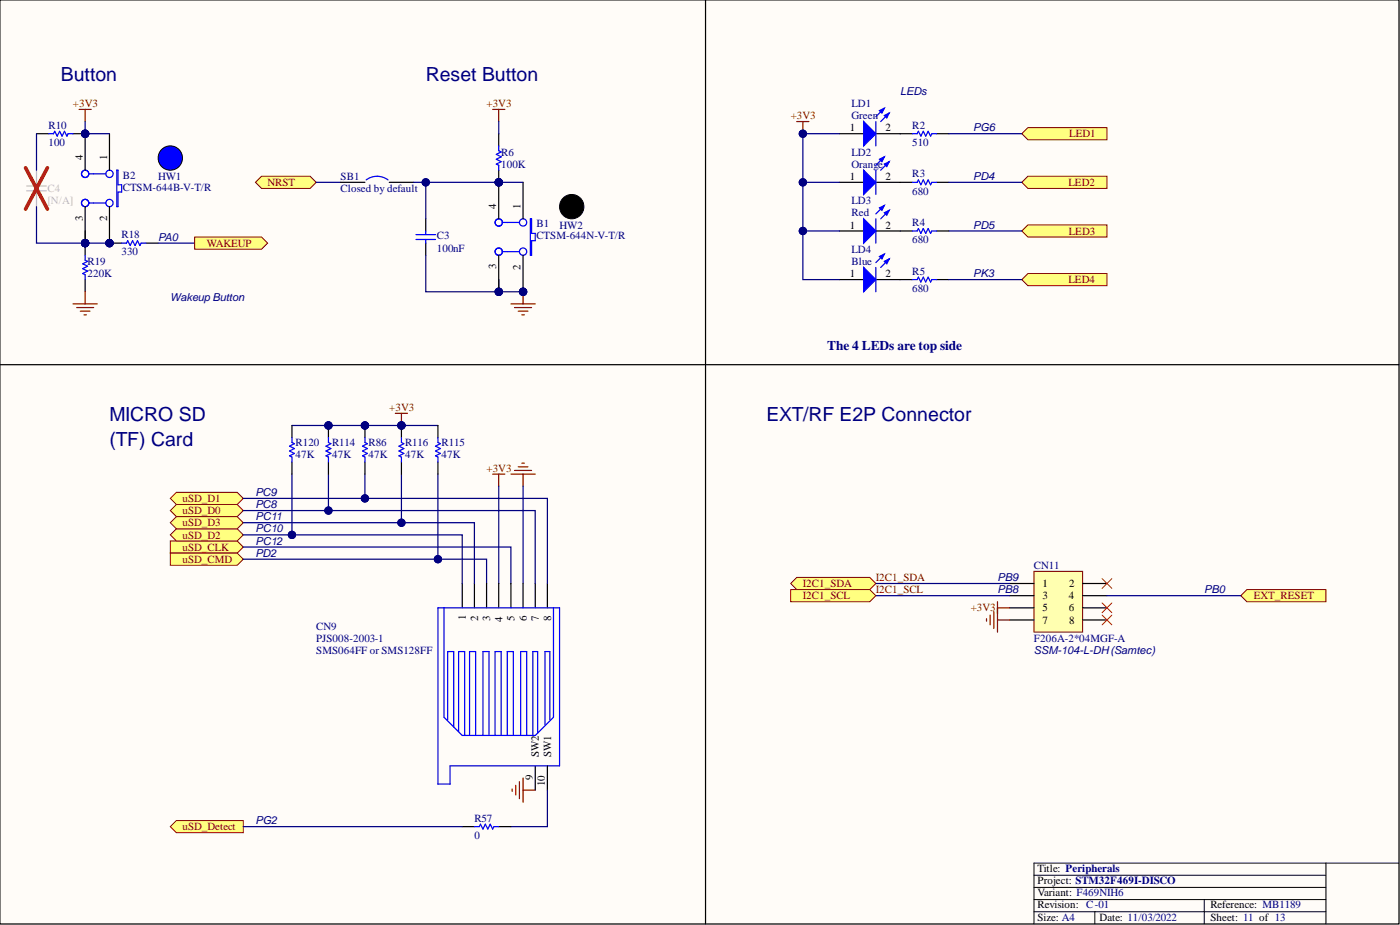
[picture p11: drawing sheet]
<svg xmlns="http://www.w3.org/2000/svg" width="292mm" height="193mm" viewBox="0 0 292 193" stroke-linecap="round" stroke-linejoin="round" font-family="sans-serif">
<defs><g id="words">
<g font-size="4.1" fill="#000080">
<text x="12.7" y="16.9">Button</text>
<text x="88.8" y="16.9">Reset Button</text>
<text x="22.8" y="87.9">MICRO SD</text>
<text x="159.9" y="87.9">EXT/RF E2P Connector</text>
<text x="22.8" y="93">(TF) Card</text>
</g>
<text font-size="2.8" fill="#000080" x="172.6" y="73">The 4 LEDs are top side</text>
<g font-size="2.3" fill="#800000">
<text x="15.2" y="22.3">+3V3</text>
<text x="101.5" y="22.3">+3V3</text>
<text x="165" y="24.9">+3V3</text>
<text x="223.1" y="28.7">LED1</text>
<text x="55.8" y="38.8">NRST</text>
<text x="222.9" y="38.8">LED2</text>
<text x="43.1" y="51.5">WAKEUP</text>
<text x="223" y="48.9">LED3</text>
<text x="222.9" y="59.1">LED4</text>
<text x="81.2" y="85.7">+3V3</text>
<text x="101.5" y="98.4">+3V3</text>
<text x="38.1" y="107.3">uSD_D0</text>
<text x="38.1" y="104.7">uSD_D1</text>
<text x="38.1" y="112.3">uSD_D2</text>
<text x="38.1" y="109.8">uSD_D3</text>
<text x="38.1" y="114.9">uSD_CLK</text>
<text x="38.1" y="117.4">uSD_CMD</text>
<text x="167.5" y="122.5">I2C1_SDA</text>
<text x="167.5" y="125">I2C1_SCL</text>
<text x="182.7" y="121.2">I2C1_SDA</text>
<text x="182.7" y="123.8">I2C1_SCL</text>
<text x="261.6" y="125">EXT_RESET</text>
<text x="202.5" y="127.6">+3V3</text>
<text x="38.1" y="173.2">uSD_Detect</text>
</g>
<g font-size="2.3" fill="#000080">
<text x="177.7" y="22.3">LD1</text>
<text x="187.8" y="19.8">LEDs</text>
<text x="10.2" y="26.9">R10</text>
<text x="177.7" y="24.9">Green</text>
<text x="190.4" y="26.9">R2</text>
<text x="203" y="27.4">PG6</text>
<text x="10.2" y="30.4">100</text>
<text x="104.6" y="32.5">R6</text>
<text x="104.6" y="35">100K</text>
<text x="177.7" y="32.5">LD2</text>
<text x="177.7" y="35">Orange</text>
<text x="190.4" y="30.4">510</text>
<text x="25.6" y="37.3">B2</text>
<text x="25.6" y="39.8">CTSM-644B-V-T/R</text>
<text x="33" y="37.5">HW1</text>
<text x="71.1" y="37.5">SB1</text>
<text x="71.1" y="40.1">Closed by default</text>
<text x="190.4" y="37">R3</text>
<text x="190.4" y="40.6">680</text>
<text x="203" y="37.5">PD4</text>
<text x="111.9" y="47.4">B1</text>
<text x="116.7" y="47.7">HW2</text>
<text x="177.7" y="42.6">LD3</text>
<text x="177.7" y="45.1">Red</text>
<text x="190.4" y="47.2">R4</text>
<text x="203" y="47.7">PD5</text>
<text x="25.4" y="49.7">R18</text>
<text x="25.4" y="53.3">330</text>
<text x="33" y="50.2">PA0</text>
<text x="91.1" y="50">C3</text>
<text x="91.1" y="52.5">100nF</text>
<text x="111.9" y="50">CTSM-644N-V-T/R</text>
<text x="177.7" y="52.7">LD4</text>
<text x="190.4" y="50.7">680</text>
<text x="18.3" y="55.3">R19</text>
<text x="18.3" y="57.8">220K</text>
<text x="177.7" y="55.3">Blue</text>
<text x="190.4" y="57.3">R5</text>
<text x="203" y="57.8">PK3</text>
<text x="35.5" y="62.9">Wakeup Button</text>
<text x="190.4" y="60.9">680</text>
<text x="61.7" y="93.1">R120</text>
<text x="61.7" y="95.6">47K</text>
<text x="69.3" y="93.1">R114</text>
<text x="69.3" y="95.6">47K</text>
<text x="76.9" y="93.1">R86</text>
<text x="76.9" y="95.6">47K</text>
<text x="84.5" y="93.1">R116</text>
<text x="84.5" y="95.6">47K</text>
<text x="92.1" y="93.1">R115</text>
<text x="92.1" y="95.6">47K</text>
<text x="53.3" y="106">PC8</text>
<text x="53.3" y="103.5">PC9</text>
<text x="53.3" y="111.1">PC10</text>
<text x="53.3" y="108.5">PC11</text>
<text x="53.3" y="113.6">PC12</text>
<text x="53.3" y="116.1">PD2</text>
<text x="215.7" y="118.7">CN11</text>
<text x="208.1" y="121.2">PB9</text>
<text x="208.1" y="123.8">PB8</text>
<text x="251.3" y="123.8">PB0</text>
<text x="66" y="131.4">CN9</text>
<text x="66" y="136.4">SMS064FF or SMS128FF</text>
<text x="66" y="133.9">PJS008-2003-1</text>
<text x="215.7" y="133.9">F206A-2*04MGF-A</text>
<text x="215.7" y="136.4">SSM-104-L-DH(Samtec)</text>
<text x="53.3" y="171.9">PG2</text>
<text x="99" y="171.4">R57</text>
<text x="99" y="175">0</text>
</g>
<g font-size="2.3">
<text x="177.3" y="27.4">1</text>
<text x="184.8" y="27.4">2</text>
<text x="17.3" y="33.5" transform="rotate(-90 17.3 33.5)">4</text>
<text x="22.3" y="33.5" transform="rotate(-90 22.3 33.5)">1</text>
<text x="177.3" y="37.5">1</text>
<text x="184.8" y="37.5">2</text>
<text x="17.3" y="46.1" transform="rotate(-90 17.3 46.1)">3</text>
<text x="22.3" y="46.2" transform="rotate(-90 22.3 46.2)">2</text>
<text x="103.6" y="43.6" transform="rotate(-90 103.6 43.6)">4</text>
<text x="108.6" y="43.6" transform="rotate(-90 108.6 43.6)">1</text>
<text x="177.3" y="47.7">1</text>
<text x="184.8" y="47.7">2</text>
<text x="103.6" y="56.2" transform="rotate(-90 103.6 56.2)">3</text>
<text x="108.6" y="56.3" transform="rotate(-90 108.6 56.3)">2</text>
<text x="177.3" y="57.8">1</text>
<text x="184.8" y="57.8">2</text>
<text x="217.5" y="122.5">1</text>
<text x="217.5" y="125">3</text>
<text x="223" y="125">4</text>
<text x="223.1" y="122.5">2</text>
<text x="97.2" y="129.4" transform="rotate(-90 97.2 129.4)">1</text>
<text x="99.7" y="129.6" transform="rotate(-90 99.7 129.6)">2</text>
<text x="102.3" y="129.5" transform="rotate(-90 102.3 129.5)">3</text>
<text x="104.8" y="129.7" transform="rotate(-90 104.8 129.7)">4</text>
<text x="107.4" y="129.6" transform="rotate(-90 107.4 129.6)">5</text>
<text x="109.9" y="129.6" transform="rotate(-90 109.9 129.6)">6</text>
<text x="112.4" y="129.6" transform="rotate(-90 112.4 129.6)">7</text>
<text x="115" y="129.6" transform="rotate(-90 115 129.6)">8</text>
<text x="217.5" y="127.6">5</text>
<text x="217.5" y="130.1">7</text>
<text x="223" y="127.6">6</text>
<text x="223.1" y="130.1">8</text>
<text x="112.4" y="158" transform="rotate(-90 112.4 158)">SW2</text>
<text x="115" y="158" transform="rotate(-90 115 158)">SW1</text>
<text x="111.2" y="162.8" transform="rotate(-90 111.2 162.8)">9</text>
<text x="113.7" y="164" transform="rotate(-90 113.7 164)">10</text>
<text x="216.5" y="181.8">Title: Peripherals</text>
<text x="216.5" y="184.4">Project: STM32F469I-DISCO</text>
<text x="216.5" y="189.4">Revision: C-01</text>
<text x="216.5" y="186.9">Variant: F469NIH6</text>
<text x="252.5" y="189.4">Reference: MB1189</text>
<text x="216.5" y="192.2">Size: A4</text>
<text x="229.4" y="192.2">Date: 11/03/2022</text>
<text x="252.5" y="192.2">Sheet: 11 of 13</text>
</g>
<g font-size="2.3" fill="#bfbebc">
<text x="9.9" y="40.1">C4</text>
<text x="9.9" y="42.6">[N/A]</text>
</g>
</g></defs>
<path d="M0 0h291.9v192.7h-291.9z" fill-rule="evenodd" fill="#fffcf8"/>
<path d="M0 0h291.9v192.7h-291.9z" fill="none" stroke="#000" stroke-width=".21"/>
<path d="M0 0h291.9v192.7h-291.9z" fill-rule="evenodd" fill="#fffcf8"/>
<path d="M0 0h291.9v192.7h-291.9zM215.7 182.6h60.9M215.7 185.1h60.9M215.7 190.2h60.9M215.7 187.7h60.9M228.4 190.2v2.5M251.3 187.7v5M276.6 180.1v12.6M291.9 180.1h-76.2v12.6" fill="none" stroke="#000" stroke-width=".21"/>
<path d="M147.2 0v192.7M0 76.1h291.9" fill="none" stroke="#000" stroke-width=".25"/>
<circle cx="17.8" cy="50.7" r=".76" fill="#000080"/>
<circle cx="17.8" cy="50.7" r=".76" fill="none" stroke="#000080" stroke-width=".21"/>
<path d="M17.8 50.7v2.6M17.8 58.3v2.6" fill="none" stroke="#000" stroke-width=".25"/>
<circle cx="17.8" cy="50.7" r=".76" fill="#000080"/>
<circle cx="17.8" cy="50.7" r=".76" fill="none" stroke="#000080" stroke-width=".21"/>
<path d="M17.8 53.3v1l.5 .2-1 .5 1 .5-1 .5 1 .6-1 .5 .5 .2v1" fill="none" stroke="#00f" stroke-width=".25"/>
<path d="M15.2 63.4h5.1M16 64.2h3.5M16.8 64.9h2M17.5 65.7h.5M17.8 60.9v2.5" fill="none" stroke="#800000" stroke-width=".25"/>
<path d="M5.6 39.8h4M5.6 38.8h4M7.6 35.5v3.3M7.6 39.8v3.3" fill="none" stroke="#bfbebc" stroke-width=".25"/>
<path d="M5.3 35l4.6 8.6M9.9 35l-4.6 8.6" fill="none" stroke="#f00" stroke-width=".76"/>
<circle cx="17.8" cy="27.9" r=".76" fill="#000080"/>
<circle cx="17.8" cy="27.9" r=".76" fill="none" stroke="#000080" stroke-width=".21"/>
<path d="M7.6 27.9h2.6M15.2 27.9h2.6" fill="none" stroke="#000" stroke-width=".25"/>
<circle cx="17.8" cy="27.9" r=".76" fill="#000080"/>
<circle cx="17.8" cy="27.9" r=".76" fill="none" stroke="#000080" stroke-width=".21"/>
<path d="M10.2 27.9h1l.2-.5 .5 1 .5-1 .5 1 .6-1 .5 1 .2-.5h1" fill="none" stroke="#00f" stroke-width=".25"/>
<path d="M7.6 27.9v7.6M7.6 43.1v7.6h15.2" fill="none" stroke="#000080" stroke-width=".25"/>
<circle cx="17.8" cy="50.7" r=".76" fill="#000080"/>
<circle cx="17.8" cy="50.7" r=".76" fill="none" stroke="#000080" stroke-width=".21"/>
<circle cx="22.8" cy="50.7" r=".76" fill="#000080"/>
<circle cx="22.8" cy="50.7" r=".76" fill="none" stroke="#000080" stroke-width=".21"/>
<circle cx="22.8" cy="50.7" r=".76" fill="#000080"/>
<circle cx="22.8" cy="50.7" r=".76" fill="none" stroke="#000080" stroke-width=".21"/>
<path d="M22.8 50.7h2.6M30.5 50.7h2.5" fill="none" stroke="#000" stroke-width=".25"/>
<circle cx="22.8" cy="50.7" r=".76" fill="#000080"/>
<circle cx="22.8" cy="50.7" r=".76" fill="none" stroke="#000080" stroke-width=".21"/>
<path d="M25.4 50.7h1l.2-.5 .6 1 .5-1 .5 1 .5-1 .5 1 .2-.5h1.1" fill="none" stroke="#00f" stroke-width=".25"/>
<path d="M33 50.7h7.6M104.1 101.4v20.3M109.1 101.4v20.3" fill="none" stroke="#000080" stroke-width=".25"/>
<path d="M16.5 22.8h2.5M17.8 22.8v2.6M102.8 98.9h2.5M104.1 98.9v2.5M106.6 98.9h5.1M107.4 98.1h3.5M108.1 97.4h2M108.9 96.6h.5M109.1 98.9v2.5" fill="none" stroke="#800000" stroke-width=".25"/>
<path d="M35.5 112.9h14l1.3 1.2-1.3 1.3h-14z" fill-rule="evenodd" fill="#ffff80"/>
<path d="M35.5 112.9h14l1.3 1.2-1.3 1.3h-14z" fill="none" stroke="#800000" stroke-width=".21"/>
<path d="M35.5 115.4h14l1.3 1.3-1.3 1.2h-14z" fill-rule="evenodd" fill="#ffff80"/>
<path d="M35.5 115.4h14l1.3 1.3-1.3 1.2h-14z" fill="none" stroke="#800000" stroke-width=".21"/>
<path d="M50.8 114.1h55.8v7.6M50.8 116.7h50.7v5" fill="none" stroke="#000080" stroke-width=".25"/>
<circle cx="91.4" cy="116.7" r=".76" fill="#000080"/>
<circle cx="91.4" cy="116.7" r=".76" fill="none" stroke="#000080" stroke-width=".21"/>
<path d="M96.4 121.7v5.1M99 121.7v5.1M101.5 121.7v5.1M104.1 121.7v5.1M106.6 121.7v5.1M109.1 121.7v5.1M111.7 121.7v5.1M114.2 121.7v5.1M111.7 159.8v5M114.2 159.8v5" fill="none" stroke="#000" stroke-width=".25"/>
<path d="M91.4 126.8h25.3v33h-22.8v3.8h-2.5zM92.6 126.8v22.8l3.8 3.8h15.3l3.8-3.8v-22.8M93.4 150.1v-14.2h1.3v15.8M95.7 152.7v-16.8h1.3v17.5M98 153.4v-17.5h1.2v17.5M100.8 153.4v-17.5h1.2v17.5M103.3 153.4v-17.5h1.3v17.5M105.8 153.4v-17.5h1.3v17.5M108.6 153.4v-17.5h1.3v17.5M112.2 152.9v-17h-1v17.5M114.7 150.1v-14.2h-1v15.2" fill="none" stroke="#00f" stroke-width=".25"/>
<path d="M35.5 106.5l1.3-1.3h12.7l1.3 1.3-1.3 1.3h-12.7z" fill-rule="evenodd" fill="#ffff80"/>
<path d="M35.5 106.5l1.3-1.3h12.7l1.3 1.3-1.3 1.3h-12.7z" fill="none" stroke="#800000" stroke-width=".21"/>
<path d="M35.5 104l1.3-1.3h12.7l1.3 1.3-1.3 1.2h-12.7z" fill-rule="evenodd" fill="#ffff80"/>
<path d="M35.5 104l1.3-1.3h12.7l1.3 1.3-1.3 1.2h-12.7z" fill="none" stroke="#800000" stroke-width=".21"/>
<path d="M35.5 111.6l1.3-1.3h12.7l1.3 1.3-1.3 1.3h-12.7z" fill-rule="evenodd" fill="#ffff80"/>
<path d="M35.5 111.6l1.3-1.3h12.7l1.3 1.3-1.3 1.3h-12.7z" fill="none" stroke="#800000" stroke-width=".21"/>
<path d="M35.5 109l1.3-1.2h12.7l1.3 1.2-1.3 1.3h-12.7z" fill-rule="evenodd" fill="#ffff80"/>
<path d="M35.5 109l1.3-1.2h12.7l1.3 1.2-1.3 1.3h-12.7z" fill="none" stroke="#800000" stroke-width=".21"/>
<path d="M50.8 104h63.4v17.7" fill="none" stroke="#000080" stroke-width=".25"/>
<circle cx="76.1" cy="104" r=".76" fill="#000080"/>
<circle cx="76.1" cy="104" r=".76" fill="none" stroke="#000080" stroke-width=".21"/>
<path d="M50.8 106.5h60.9v15.2" fill="none" stroke="#000080" stroke-width=".25"/>
<circle cx="68.5" cy="106.5" r=".76" fill="#000080"/>
<circle cx="68.5" cy="106.5" r=".76" fill="none" stroke="#000080" stroke-width=".21"/>
<path d="M50.8 109h48.2v12.7" fill="none" stroke="#000080" stroke-width=".25"/>
<circle cx="83.8" cy="109" r=".76" fill="#000080"/>
<circle cx="83.8" cy="109" r=".76" fill="none" stroke="#000080" stroke-width=".21"/>
<path d="M50.8 111.6h45.6v10.1" fill="none" stroke="#000080" stroke-width=".25"/>
<circle cx="60.9" cy="111.6" r=".76" fill="#000080"/>
<circle cx="60.9" cy="111.6" r=".76" fill="none" stroke="#000080" stroke-width=".21"/>
<path d="M106.9 164.6v.5M107.6 163.8v2.1M108.4 163.1v3.5M109.1 162.3v5.1M109.1 164.8h2.6" fill="none" stroke="#800000" stroke-width=".25"/>
<path d="M35.5 172.4l1.3-1.2h14v2.5h-14z" fill-rule="evenodd" fill="#ffff80"/>
<path d="M35.5 172.4l1.3-1.2h14v2.5h-14z" fill="none" stroke="#800000" stroke-width=".21"/>
<path d="M68.5 98.9v7.6M114.2 164.8v7.6h-7.6" fill="none" stroke="#000080" stroke-width=".25"/>
<circle cx="68.5" cy="106.5" r=".76" fill="#000080"/>
<circle cx="68.5" cy="106.5" r=".76" fill="none" stroke="#000080" stroke-width=".21"/>
<path d="M76.1 98.9v5.1" fill="none" stroke="#000080" stroke-width=".25"/>
<circle cx="76.1" cy="104" r=".76" fill="#000080"/>
<circle cx="76.1" cy="104" r=".76" fill="none" stroke="#000080" stroke-width=".21"/>
<path d="M96.4 172.4h2.6M104.1 172.4h2.5" fill="none" stroke="#000" stroke-width=".25"/>
<path d="M99 172.4h1l.3-.5 .5 1.1 .5-1.1 .5 1.1 .5-1.1 .5 1.1 .2-.6h1.1" fill="none" stroke="#00f" stroke-width=".25"/>
<path d="M60.9 88.8h30.5M50.8 172.4h45.6" fill="none" stroke="#000080" stroke-width=".25"/>
<circle cx="68.5" cy="88.8" r=".76" fill="#000080"/>
<circle cx="68.5" cy="88.8" r=".76" fill="none" stroke="#000080" stroke-width=".21"/>
<circle cx="76.1" cy="88.8" r=".76" fill="#000080"/>
<circle cx="76.1" cy="88.8" r=".76" fill="none" stroke="#000080" stroke-width=".21"/>
<circle cx="83.8" cy="88.8" r=".76" fill="#000080"/>
<circle cx="83.8" cy="88.8" r=".76" fill="none" stroke="#000080" stroke-width=".21"/>
<path d="M60.9 98.9v12.7" fill="none" stroke="#000080" stroke-width=".25"/>
<circle cx="60.9" cy="111.6" r=".76" fill="#000080"/>
<circle cx="60.9" cy="111.6" r=".76" fill="none" stroke="#000080" stroke-width=".21"/>
<path d="M83.8 98.9v10.1" fill="none" stroke="#000080" stroke-width=".25"/>
<circle cx="83.8" cy="109" r=".76" fill="#000080"/>
<circle cx="83.8" cy="109" r=".76" fill="none" stroke="#000080" stroke-width=".21"/>
<path d="M91.4 98.9v17.8" fill="none" stroke="#000080" stroke-width=".25"/>
<circle cx="91.4" cy="116.7" r=".76" fill="#000080"/>
<circle cx="91.4" cy="116.7" r=".76" fill="none" stroke="#000080" stroke-width=".21"/>
<path d="M82.5 86.2h2.5M83.8 86.2v2.6" fill="none" stroke="#800000" stroke-width=".25"/>
<circle cx="83.8" cy="88.8" r=".76" fill="#000080"/>
<circle cx="83.8" cy="88.8" r=".76" fill="none" stroke="#000080" stroke-width=".21"/>
<path d="M60.9 88.8v2.5M60.9 96.4v2.5" fill="none" stroke="#000" stroke-width=".25"/>
<path d="M60.9 91.3v1l.5 .3-1 .5 1 .5-1 .5 1 .5-1 .5 .5 .3v1" fill="none" stroke="#00f" stroke-width=".25"/>
<circle cx="68.5" cy="88.8" r=".76" fill="#000080"/>
<circle cx="68.5" cy="88.8" r=".76" fill="none" stroke="#000080" stroke-width=".21"/>
<path d="M68.5 88.8v2.5M68.5 96.4v2.5" fill="none" stroke="#000" stroke-width=".25"/>
<circle cx="68.5" cy="88.8" r=".76" fill="#000080"/>
<circle cx="68.5" cy="88.8" r=".76" fill="none" stroke="#000080" stroke-width=".21"/>
<path d="M68.5 91.3v1l.5 .3-1 .5 1 .5-1 .5 1 .5-1 .5 .5 .3v1" fill="none" stroke="#00f" stroke-width=".25"/>
<circle cx="76.1" cy="88.8" r=".76" fill="#000080"/>
<circle cx="76.1" cy="88.8" r=".76" fill="none" stroke="#000080" stroke-width=".21"/>
<path d="M76.1 88.8v2.5M76.1 96.4v2.5" fill="none" stroke="#000" stroke-width=".25"/>
<circle cx="76.1" cy="88.8" r=".76" fill="#000080"/>
<circle cx="76.1" cy="88.8" r=".76" fill="none" stroke="#000080" stroke-width=".21"/>
<path d="M76.1 91.3v1l.5 .3-1 .5 1 .5-1 .5 1 .5-1 .5 .5 .3v1" fill="none" stroke="#00f" stroke-width=".25"/>
<circle cx="83.8" cy="88.8" r=".76" fill="#000080"/>
<circle cx="83.8" cy="88.8" r=".76" fill="none" stroke="#000080" stroke-width=".21"/>
<path d="M83.8 88.8v2.5M83.8 96.4v2.5" fill="none" stroke="#000" stroke-width=".25"/>
<circle cx="83.8" cy="88.8" r=".76" fill="#000080"/>
<circle cx="83.8" cy="88.8" r=".76" fill="none" stroke="#000080" stroke-width=".21"/>
<path d="M83.8 91.3v1l.5 .3-1.1 .5 1.1 .5-1.1 .5 1.1 .5-1.1 .5 .6 .3v1M91.4 91.3v1l.5 .3-1 .5 1 .5-1 .5 1 .5-1 .5 .5 .3v1" fill="none" stroke="#00f" stroke-width=".25"/>
<path d="M91.4 88.8v2.5M91.4 96.4v2.5" fill="none" stroke="#000" stroke-width=".25"/>
<path d="M40.6 49.5h14l1.2 1.2-1.2 1.3h-14z" fill-rule="evenodd" fill="#ffff80"/>
<path d="M40.6 49.5h14l1.2 1.2-1.2 1.3h-14z" fill="none" stroke="#800000" stroke-width=".21"/>
<path d="M215.7 119.2h10.2v12.7h-10.2z" fill-rule="evenodd" fill="#ffffb0"/>
<path d="M215.7 119.2h10.2v12.7h-10.2z" fill="none" stroke="#800000" stroke-width=".21"/>
<path d="M210.7 121.7h5M210.7 124.3h5M210.7 126.8h5M210.7 129.3h5M225.9 121.7h5.1M225.9 124.3h5.1M225.9 126.8h5.1M225.9 129.3h5.1" fill="none" stroke="#000" stroke-width=".25"/>
<path d="M182.7 121.7h28M182.7 124.3h28" fill="none" stroke="#000080" stroke-width=".25"/>
<path d="M205.8 129.1v.5M206.6 128.3v2.1M207.4 127.6v3.5M208.1 125.5v6.4M208.1 126.8h2.6M208.1 129.3h2.6" fill="none" stroke="#800000" stroke-width=".25"/>
<path d="M258.9 124.3l1.2-1.3h16.5v2.5h-16.5z" fill-rule="evenodd" fill="#ffff80"/>
<path d="M258.9 124.3l1.2-1.3h16.5v2.5h-16.5z" fill="none" stroke="#800000" stroke-width=".21"/>
<path d="M231 124.3h27.9" fill="none" stroke="#000080" stroke-width=".25"/>
<path d="M175.1 48.2h5.1M182.7 48.2h5.1" fill="none" stroke="#000" stroke-width=".25"/>
<path d="M180.2 45.6l2.5 2.6-2.5 2.5z" fill="#00f"/>
<path d="M180.2 45.6l2.5 2.6-2.5 2.5zM184.5 42.9l-1.8 1.7M185.5 43.9l-1.7 1.7" fill="none" stroke="#00f" stroke-width=".25"/>
<path d="M184.5 44.4l1-.5-.5 1z" fill="#00f"/>
<path d="M184.5 44.4l1-.5-.5 1z" fill="none" stroke="#00f" stroke-width=".25"/>
<path d="M183.5 43.4l1-.5-.5 1z" fill="#00f"/>
<path d="M182.7 45.6v5.1M183.5 43.4l1-.5-.5 1z" fill="none" stroke="#00f" stroke-width=".25"/>
<path d="M175.1 38h5.1M182.7 38h5.1" fill="none" stroke="#000" stroke-width=".25"/>
<path d="M180.2 35.5l2.5 2.5-2.5 2.6z" fill="#00f"/>
<path d="M180.2 35.5l2.5 2.5-2.5 2.6zM184.5 32.7l-1.8 1.8M185.5 33.7l-1.7 1.8" fill="none" stroke="#00f" stroke-width=".25"/>
<path d="M184.5 34.2l1-.5-.5 1z" fill="#00f"/>
<path d="M184.5 34.2l1-.5-.5 1z" fill="none" stroke="#00f" stroke-width=".25"/>
<path d="M183.5 33.2l1-.5-.5 1z" fill="#00f"/>
<path d="M182.7 35.5v5.1M183.5 33.2l1-.5-.5 1z" fill="none" stroke="#00f" stroke-width=".25"/>
<path d="M175.1 58.3h5.1M182.7 58.3h5.1" fill="none" stroke="#000" stroke-width=".25"/>
<path d="M180.2 55.8l2.5 2.5-2.5 2.6z" fill="#00f"/>
<path d="M180.2 55.8l2.5 2.5-2.5 2.6zM184.5 53l-1.8 1.8M185.5 54l-1.7 1.8" fill="none" stroke="#00f" stroke-width=".25"/>
<path d="M184.5 54.5l1-.5-.5 1z" fill="#00f"/>
<path d="M184.5 54.5l1-.5-.5 1z" fill="none" stroke="#00f" stroke-width=".25"/>
<path d="M183.5 53.5l1-.5-.5 1z" fill="#00f"/>
<path d="M182.7 55.8v5.1M183.5 53.5l1-.5-.5 1z" fill="none" stroke="#00f" stroke-width=".25"/>
<path d="M175.1 27.9h5.1M182.7 27.9h5.1" fill="none" stroke="#000" stroke-width=".25"/>
<path d="M180.2 25.4l2.5 2.5-2.5 2.5z" fill="#00f"/>
<path d="M180.2 25.4l2.5 2.5-2.5 2.5zM184.5 22.6l-1.8 1.7M185.5 23.6l-1.7 1.8" fill="none" stroke="#00f" stroke-width=".25"/>
<path d="M184.5 24.1l1-.5-.5 1z" fill="#00f"/>
<path d="M184.5 24.1l1-.5-.5 1z" fill="none" stroke="#00f" stroke-width=".25"/>
<path d="M183.5 23.1l1-.5-.5 1z" fill="#00f"/>
<path d="M182.7 25.4v5M183.5 23.1l1-.5-.5 1z" fill="none" stroke="#00f" stroke-width=".25"/>
<path d="M166.2 25.4h2.6M167.5 25.4v2.5" fill="none" stroke="#800000" stroke-width=".25"/>
<circle cx="167.5" cy="27.9" r=".76" fill="#000080"/>
<circle cx="167.5" cy="27.9" r=".76" fill="none" stroke="#000080" stroke-width=".21"/>
<path d="M187.8 27.9h2.6M187.8 38h2.6M195.4 27.9h2.6M195.4 38h2.6M187.8 48.2h2.6M187.8 58.3h2.6M195.4 48.2h2.6M195.4 58.3h2.6" fill="none" stroke="#000" stroke-width=".25"/>
<path d="M190.4 27.9h1l.2-.5 .5 1 .5-1 .5 1 .6-1 .5 1 .2-.5h1M190.4 38h1l.2-.5 .5 1 .5-1 .5 1 .6-1 .5 1 .2-.5h1M190.4 48.2h1l.2-.5 .5 1 .5-1 .5 1 .6-1 .5 1 .2-.5h1M190.4 58.3h1l.2-.5 .5 1 .5-1 .5 1 .6-1 .5 1 .2-.5h1" fill="none" stroke="#00f" stroke-width=".25"/>
<path d="M167.5 38h7.6" fill="none" stroke="#000080" stroke-width=".25"/>
<circle cx="167.5" cy="38" r=".76" fill="#000080"/>
<circle cx="167.5" cy="38" r=".76" fill="none" stroke="#000080" stroke-width=".21"/>
<path d="M167.5 48.2h7.6" fill="none" stroke="#000080" stroke-width=".25"/>
<circle cx="167.5" cy="48.2" r=".76" fill="#000080"/>
<circle cx="167.5" cy="48.2" r=".76" fill="none" stroke="#000080" stroke-width=".21"/>
<path d="M175.1 27.9h-7.6v30.4h7.6" fill="none" stroke="#000080" stroke-width=".25"/>
<circle cx="167.5" cy="27.9" r=".76" fill="#000080"/>
<circle cx="167.5" cy="27.9" r=".76" fill="none" stroke="#000080" stroke-width=".21"/>
<circle cx="167.5" cy="38" r=".76" fill="#000080"/>
<circle cx="167.5" cy="38" r=".76" fill="none" stroke="#000080" stroke-width=".21"/>
<circle cx="167.5" cy="48.2" r=".76" fill="#000080"/>
<circle cx="167.5" cy="48.2" r=".76" fill="none" stroke="#000080" stroke-width=".21"/>
<path d="M213.2 27.9l1.3-1.3h16.5v2.6h-16.5z" fill-rule="evenodd" fill="#ffff80"/>
<path d="M213.2 27.9l1.3-1.3h16.5v2.6h-16.5z" fill="none" stroke="#800000" stroke-width=".21"/>
<path d="M213.2 38l1.3-1.2h16.5v2.5h-16.5z" fill-rule="evenodd" fill="#ffff80"/>
<path d="M213.2 38l1.3-1.2h16.5v2.5h-16.5z" fill="none" stroke="#800000" stroke-width=".21"/>
<path d="M213.2 48.2l1.3-1.3h16.5v2.6h-16.5z" fill-rule="evenodd" fill="#ffff80"/>
<path d="M213.2 48.2l1.3-1.3h16.5v2.6h-16.5z" fill="none" stroke="#800000" stroke-width=".21"/>
<path d="M213.2 58.3l1.3-1.2h16.5v2.5h-16.5z" fill-rule="evenodd" fill="#ffff80"/>
<path d="M213.2 58.3l1.3-1.2h16.5v2.5h-16.5z" fill="none" stroke="#800000" stroke-width=".21"/>
<path d="M198 27.9h15.2M198 38h15.2M198 48.2h15.2M198 58.3h15.2" fill="none" stroke="#000080" stroke-width=".25"/>
<path d="M106.6 63.4h5.1M107.4 64.2h3.5M108.1 64.9h2M108.9 65.7h.5M109.1 60.9v2.5" fill="none" stroke="#800000" stroke-width=".25"/>
<circle cx="109.1" cy="60.9" r=".76" fill="#000080"/>
<circle cx="109.1" cy="60.9" r=".76" fill="none" stroke="#000080" stroke-width=".21"/>
<path d="M88.8 45.6v2.6M88.8 50.7v2.6" fill="none" stroke="#000" stroke-width=".25"/>
<path d="M86.8 48.9h4.1M86.8 50h4.1M88.8 48.2v.7M88.8 50v.7" fill="none" stroke="#00f" stroke-width=".25"/>
<path d="M88.8 53.3v7.6h20.3" fill="none" stroke="#000080" stroke-width=".25"/>
<circle cx="109.1" cy="60.9" r=".76" fill="#000080"/>
<circle cx="109.1" cy="60.9" r=".76" fill="none" stroke="#000080" stroke-width=".21"/>
<circle cx="104.1" cy="60.9" r=".76" fill="#000080"/>
<circle cx="104.1" cy="60.9" r=".76" fill="none" stroke="#000080" stroke-width=".21"/>
<circle cx="104.1" cy="38" r=".76" fill="#000080"/>
<circle cx="104.1" cy="38" r=".76" fill="none" stroke="#000080" stroke-width=".21"/>
<path d="M104.1 35.5v2.5" fill="none" stroke="#000" stroke-width=".25"/>
<circle cx="104.1" cy="38" r=".76" fill="#000080"/>
<circle cx="104.1" cy="38" r=".76" fill="none" stroke="#000080" stroke-width=".21"/>
<path d="M104.1 27.9v2.5" fill="none" stroke="#000" stroke-width=".25"/>
<path d="M104.1 30.4v1l.5 .3-1 .5 1 .5-1 .5 1 .5-1 .5 .5 .3v1" fill="none" stroke="#00f" stroke-width=".25"/>
<path d="M102.8 22.8h2.5M104.1 22.8v2.6" fill="none" stroke="#800000" stroke-width=".25"/>
<path d="M104.1 25.4v2.5" fill="none" stroke="#000080" stroke-width=".25"/>
<path d="M53.3 38l1.3-1.2h10.1l1.3 1.2-1.3 1.3h-10.1z" fill-rule="evenodd" fill="#ffff80"/>
<path d="M53.3 38l1.3-1.2h10.1l1.3 1.2-1.3 1.3h-10.1z" fill="none" stroke="#800000" stroke-width=".21"/>
<path d="M66 38h5.1M86.3 38h2.5" fill="none" stroke="#000080" stroke-width=".25"/>
<path d="M71.1 38h5M81.2 38h5.1" fill="none" stroke="#000" stroke-width=".25"/>
<path d="M76.4 37.5a3.8 3.8 0 0 1 4.6 0" fill="none" stroke="#00f" stroke-width=".25"/>
<circle cx="88.8" cy="38" r=".76" fill="#000080"/>
<circle cx="88.8" cy="38" r=".76" fill="none" stroke="#000080" stroke-width=".21"/>
<path d="M229.9 120.7l2.1 2M229.9 125.8l2.1 2M229.9 128.3l2.1 2.1M232 120.7l-2.1 2M232 125.8l-2.1 2M232 128.3l-2.1 2.1" fill="none" stroke="#f00" stroke-width=".21"/>
<path d="M165 121.7l1.2-1.2h15.3l1.2 1.2-1.2 1.3h-15.3z" fill-rule="evenodd" fill="#ffff80"/>
<path d="M165 121.7l1.2-1.2h15.3l1.2 1.2-1.2 1.3h-15.3z" fill="none" stroke="#800000" stroke-width=".21"/>
<path d="M165 123h16.5l1.2 1.3-1.2 1.2h-16.5z" fill-rule="evenodd" fill="#ffff80"/>
<path d="M165 123h16.5l1.2 1.3-1.2 1.2h-16.5z" fill="none" stroke="#800000" stroke-width=".21"/>
<path d="M17.8 48.2v2.5" fill="none" stroke="#000080" stroke-width=".25"/>
<circle cx="17.8" cy="50.7" r=".76" fill="#000080"/>
<circle cx="17.8" cy="50.7" r=".76" fill="none" stroke="#000080" stroke-width=".21"/>
<path d="M104.1 58.3v2.6" fill="none" stroke="#000080" stroke-width=".25"/>
<circle cx="104.1" cy="60.9" r=".76" fill="#000080"/>
<circle cx="104.1" cy="60.9" r=".76" fill="none" stroke="#000080" stroke-width=".21"/>
<circle cx="17.8" cy="27.9" r=".76" fill="#000080"/>
<circle cx="17.8" cy="27.9" r=".76" fill="none" stroke="#000080" stroke-width=".21"/>
<circle cx="17.8" cy="50.7" r=".76" fill="#000080"/>
<circle cx="17.8" cy="50.7" r=".76" fill="none" stroke="#000080" stroke-width=".21"/>
<circle cx="22.8" cy="50.7" r=".76" fill="#000080"/>
<circle cx="22.8" cy="50.7" r=".76" fill="none" stroke="#000080" stroke-width=".21"/>
<g fill="none" stroke="#00f" stroke-width=".25">
<path d="M18.5 36.3h3.6M24.4 35.5h.2v3h.8v1.6h-.8v3h-.2zM18.5 42.4h3.6"/>
<circle cx="17.8" cy="36.3" r=".76"/>
<circle cx="22.8" cy="36.3" r=".76"/>
<circle cx="17.8" cy="42.4" r=".76"/>
<circle cx="22.8" cy="42.4" r=".76"/>
</g>
<path d="M17.8 27.9v7.6M22.8 27.9v7.6" fill="none" stroke="#000" stroke-width=".25"/>
<circle cx="17.8" cy="27.9" r=".76" fill="#000080"/>
<circle cx="17.8" cy="27.9" r=".76" fill="none" stroke="#000080" stroke-width=".21"/>
<path d="M17.8 43.1v7.6" fill="none" stroke="#000" stroke-width=".25"/>
<circle cx="17.8" cy="50.7" r=".76" fill="#000080"/>
<circle cx="17.8" cy="50.7" r=".76" fill="none" stroke="#000080" stroke-width=".21"/>
<path d="M22.8 43.1v7.6" fill="none" stroke="#000" stroke-width=".25"/>
<circle cx="22.8" cy="50.7" r=".76" fill="#000080"/>
<circle cx="22.8" cy="50.7" r=".76" fill="none" stroke="#000080" stroke-width=".21"/>
<path d="M17.8 25.4v2.5h5" fill="none" stroke="#000080" stroke-width=".25"/>
<circle cx="17.8" cy="27.9" r=".76" fill="#000080"/>
<circle cx="17.8" cy="27.9" r=".76" fill="none" stroke="#000080" stroke-width=".21"/>
<circle cx="104.1" cy="38" r=".76" fill="#000080"/>
<circle cx="104.1" cy="38" r=".76" fill="none" stroke="#000080" stroke-width=".21"/>
<circle cx="104.1" cy="60.9" r=".76" fill="#000080"/>
<circle cx="104.1" cy="60.9" r=".76" fill="none" stroke="#000080" stroke-width=".21"/>
<circle cx="109.1" cy="60.9" r=".76" fill="#000080"/>
<circle cx="109.1" cy="60.9" r=".76" fill="none" stroke="#000080" stroke-width=".21"/>
<g fill="none" stroke="#00f" stroke-width=".25">
<path d="M104.8 46.4h3.6M104.8 52.5h3.6M110.7 45.6h.2v3.1h.8v1.5h-.8v3.1h-.2z"/>
<circle cx="104.1" cy="52.5" r=".76"/>
<circle cx="104.1" cy="46.4" r=".76"/>
<circle cx="109.1" cy="52.5" r=".76"/>
<circle cx="109.1" cy="46.4" r=".76"/>
</g>
<path d="M104.1 38v7.6M109.1 38v7.6" fill="none" stroke="#000" stroke-width=".25"/>
<circle cx="104.1" cy="38" r=".76" fill="#000080"/>
<circle cx="104.1" cy="38" r=".76" fill="none" stroke="#000080" stroke-width=".21"/>
<path d="M104.1 53.3v7.6" fill="none" stroke="#000" stroke-width=".25"/>
<circle cx="104.1" cy="60.9" r=".76" fill="#000080"/>
<circle cx="104.1" cy="60.9" r=".76" fill="none" stroke="#000080" stroke-width=".21"/>
<path d="M109.1 53.3v7.6" fill="none" stroke="#000" stroke-width=".25"/>
<circle cx="109.1" cy="60.9" r=".76" fill="#000080"/>
<circle cx="109.1" cy="60.9" r=".76" fill="none" stroke="#000080" stroke-width=".21"/>
<path d="M109.1 38h-20.3v7.6" fill="none" stroke="#000080" stroke-width=".25"/>
<circle cx="88.8" cy="38" r=".76" fill="#000080"/>
<circle cx="88.8" cy="38" r=".76" fill="none" stroke="#000080" stroke-width=".21"/>
<circle cx="104.1" cy="38" r=".76" fill="#000080"/>
<circle cx="104.1" cy="38" r=".76" fill="none" stroke="#000080" stroke-width=".21"/>
<circle cx="119.3" cy="43.1" r="2.54" fill="#000"/>
<circle cx="119.3" cy="43.1" r="2.54" fill="none" stroke="#000" stroke-width=".21"/>
<circle cx="35.5" cy="33" r="2.54" fill="#00f"/>
<circle cx="35.5" cy="33" r="2.54" fill="none" stroke="#000" stroke-width=".21"/>
<use href="#words"/>
</svg>
